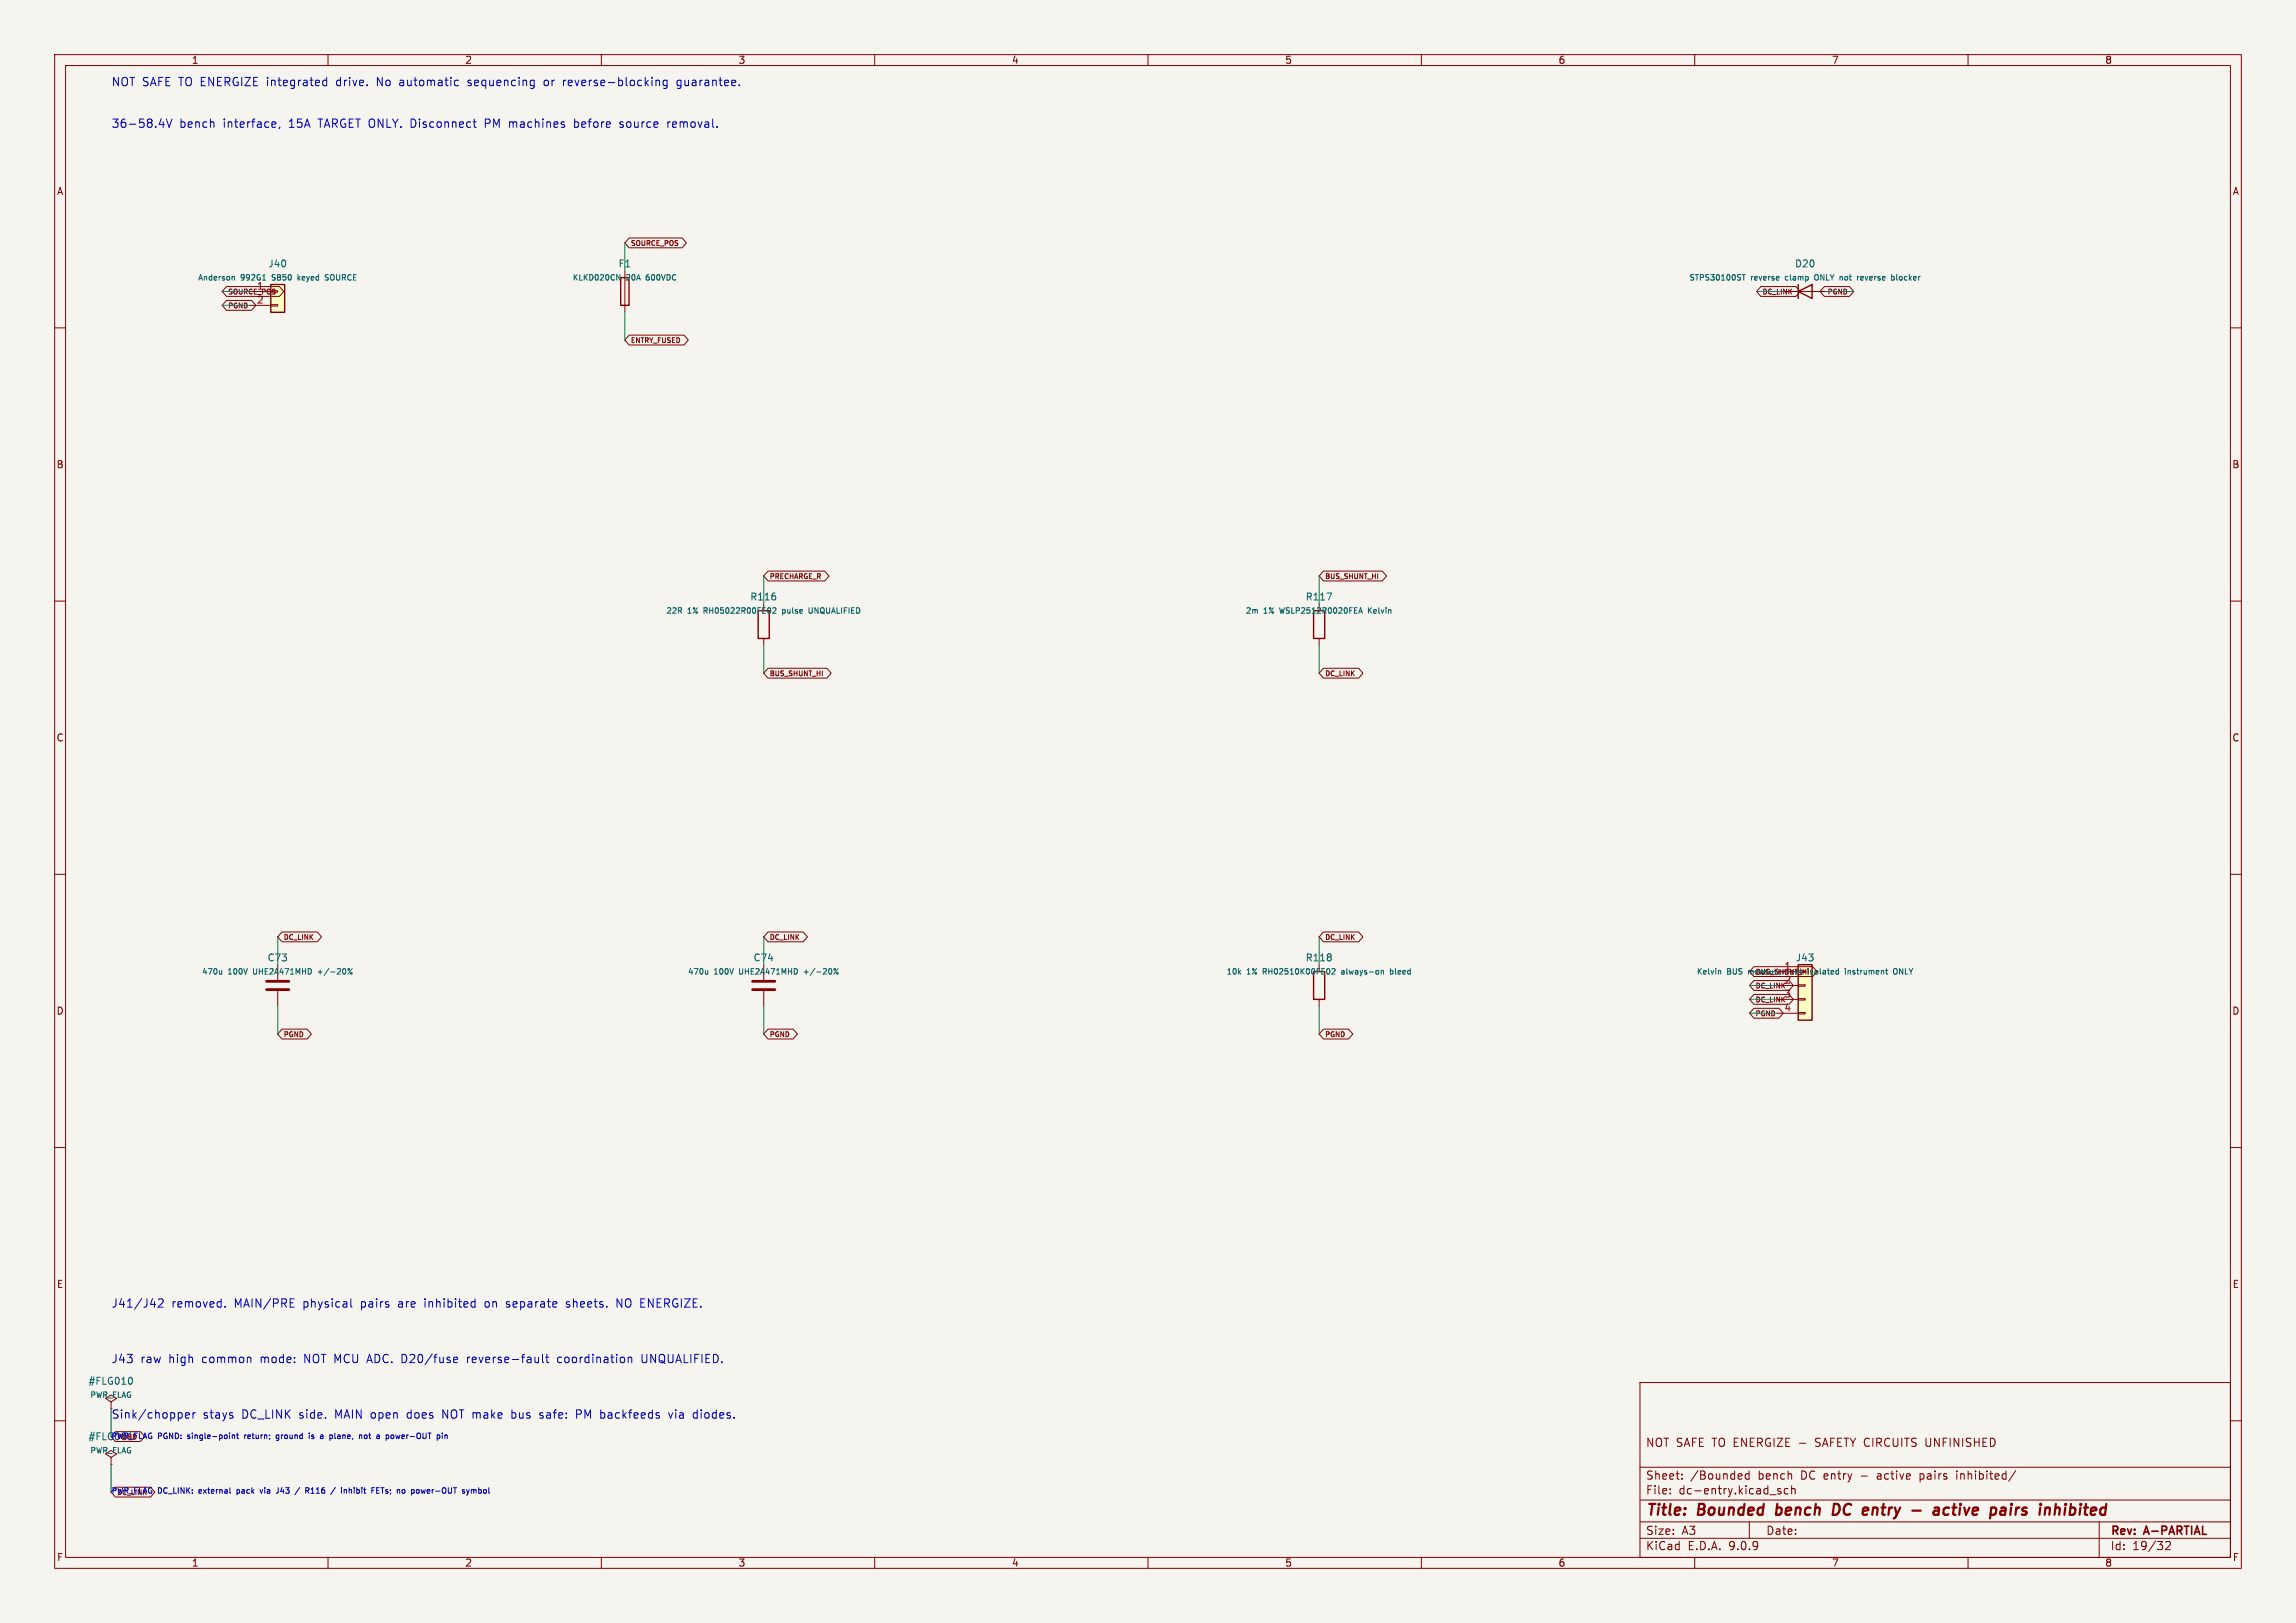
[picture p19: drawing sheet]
<svg xmlns="http://www.w3.org/2000/svg" width="420mm" height="297mm" viewBox="0 0 420 297" stroke-linecap="round" stroke-linejoin="round" font-family="sans-serif">
<defs><g id="words">
<g font-size="2.8" fill="#840000">
<text x="301" y="277.9">Title:</text>
<text x="310.6" y="277.9">Bounded</text>
<text x="325.7" y="277.9">bench</text>
<text x="336.9" y="277.9">DC</text>
<text x="343.2" y="277.9">entry</text>
<text x="353" y="277.9">-</text>
<text x="357.8" y="277.9">active</text>
<text x="369" y="277.9">pairs</text>
<text x="378.7" y="277.9">inhibited</text>
</g>
<g font-size="2.1" fill="#0000c2">
<text x="20.3" y="16">NOT SAFE TO ENERGIZE integrated</text>
<text x="61.9" y="16">drive.</text>
<text x="69.5" y="16">No</text>
<text x="73.8" y="16">automatic</text>
<text x="86.4" y="16">sequencing</text>
<text x="100.5" y="16">or</text>
<text x="104.1" y="16">reverse-blocking</text>
<text x="125.1" y="16">guarantee.</text>
<text x="20.3" y="23.6">36-58.4V</text>
<text x="32.8" y="23.6">bench</text>
<text x="40.9" y="23.6">interface,</text>
<text x="53" y="23.6">15A</text>
<text x="58.5" y="23.6">TARGET ONLY. Disconnect</text>
<text x="89.4" y="23.6">PM machines</text>
<text x="106" y="23.6">before</text>
<text x="114.5" y="23.6">source</text>
<text x="123.4" y="23.6">removal.</text>
<text x="20.3" y="239.5">J41/J42</text>
<text x="31.4" y="239.5">removed.</text>
<text x="42.9" y="239.5">MAIN/PRE</text>
<text x="55.6" y="239.5">physical</text>
<text x="66.3" y="239.5">pairs</text>
<text x="73.3" y="239.5">are</text>
<text x="78.2" y="239.5">inhibited</text>
<text x="89.4" y="239.5">on</text>
<text x="93.5" y="239.5">separate</text>
<text x="104.6" y="239.5">sheets.</text>
<text x="113.9" y="239.5">NO ENERGIZE.</text>
<text x="20.3" y="249.7">J43</text>
<text x="25.7" y="249.7">raw</text>
<text x="30.9" y="249.7">high</text>
<text x="37.1" y="249.7">common</text>
<text x="47.9" y="249.7">mode:</text>
<text x="56.1" y="249.7">NOT MCU ADC. D20/fuse</text>
<text x="86.4" y="249.7">reverse-fault</text>
<text x="103.1" y="249.7">coordination</text>
<text x="118.7" y="249.7">UNQUALIFIED.</text>
<text x="20.3" y="259.8">Sink/chopper</text>
<text x="37.1" y="259.8">stays</text>
<text x="44.3" y="259.8">DC_LINK</text>
<text x="54.9" y="259.8">side.</text>
<text x="61.6" y="259.8">MAIN open</text>
<text x="75" y="259.8">does</text>
<text x="81.6" y="259.8">NOT make</text>
<text x="94.6" y="259.8">bus</text>
<text x="99.9" y="259.8">safe:</text>
<text x="106.7" y="259.8">PM backfeeds</text>
<text x="124" y="259.8">via</text>
<text x="128.6" y="259.8">diodes.</text>
</g>
<g font-size="2.1" fill="#840000">
<text x="301" y="265">NOT SAFE TO ENERGIZE -</text>
<text x="332.5" y="265">SAFETY CIRCUITS</text>
<text x="352.9" y="265">UNFINISHED</text>
<text x="301" y="273.7">File:</text>
<text x="301" y="271">Sheet:</text>
<text x="307.1" y="273.7">dc-entry.kicad_sch</text>
<text x="309.2" y="271">/Bounded</text>
<text x="321.7" y="271">bench</text>
<text x="329.6" y="271">DC entry</text>
<text x="340.8" y="271">-</text>
<text x="343.9" y="271">active</text>
<text x="351.9" y="271">pairs</text>
<text x="358.7" y="271">inhibited/</text>
<text x="301" y="281.1">Size:</text>
<text x="307.6" y="281.1">A3</text>
<text x="323" y="281.1">Date:</text>
<text x="386" y="281.3">Rev:</text>
<text x="392.4" y="281.3">A-PARTIAL</text>
<text x="301" y="283.9">KiCad</text>
<text x="308.7" y="283.9">E.D.A.</text>
<text x="316.3" y="283.9">9.0.9</text>
<text x="386" y="283.9">Id:</text>
<text x="390.1" y="283.9">19/32</text>
</g>
<g font-size="1.8" fill="#840000">
<text x="35" y="11.9">1</text>
<text x="85" y="11.9">2</text>
<text x="135" y="11.9">3</text>
<text x="185" y="11.9">4</text>
<text x="235" y="11.9">5</text>
<text x="285" y="11.9">6</text>
<text x="335" y="11.9">7</text>
<text x="385" y="11.9">8</text>
<text x="10.3" y="35.9">A</text>
<text x="408.3" y="35.9">A</text>
<text x="46.9" y="53.1">1</text>
<text x="46.9" y="55.6">2</text>
<text x="10.3" y="85.9">B</text>
<text x="408.2" y="85.9">B</text>
<text x="10.3" y="135.9">C</text>
<text x="408.2" y="135.9">C</text>
<text x="326.3" y="177.5">1</text>
<text x="10.3" y="185.9">D</text>
<text x="326.3" y="180.1">2</text>
<text x="326.3" y="182.6">3</text>
<text x="408.2" y="185.9">D</text>
<text x="10.3" y="235.9">E</text>
<text x="408.3" y="235.9">E</text>
<text x="10.3" y="285.9">F</text>
<text x="35" y="286.9">1</text>
<text x="85" y="286.9">2</text>
<text x="135" y="286.9">3</text>
<text x="185" y="286.9">4</text>
<text x="235" y="286.9">5</text>
<text x="285" y="286.9">6</text>
<text x="335" y="286.9">7</text>
<text x="385" y="286.9">8</text>
<text x="408.3" y="285.9">F</text>
</g>
<g font-size="1.8" fill="#006464">
<text x="49" y="49.1">J40</text>
<text x="113" y="49.1">F1</text>
<text x="328.3" y="49.1">D20</text>
<text x="137.1" y="110.1">R116</text>
<text x="238.7" y="110.1">R117</text>
<text x="48.9" y="176.1">C73</text>
<text x="137.8" y="176.1">C74</text>
<text x="238.7" y="176.1">R118</text>
<text x="328.4" y="176.1">J43</text>
<text x="16.1" y="253.6">#FLG010</text>
</g>
<text font-size="1.8" fill="#a90000" x="326.3" y="185.2">4</text>
<text font-size="1.8" fill="#0000c2" x="16.1" y="263.8">#FLG001</text>
<g font-size="1.4" fill="#006464">
<text x="36.1" y="51.5">Anderson</text>
<text x="44" y="51.5">992G1</text>
<text x="49.9" y="51.5">SB50</text>
<text x="54.9" y="51.5">keyed</text>
<text x="60.2" y="51.5">SOURCE</text>
<text x="104.7" y="51.5">KLKD020CN</text>
<text x="114.5" y="51.5">20A</text>
<text x="118.4" y="51.5">600VDC</text>
<text x="308.9" y="51.5">STPS30100ST</text>
<text x="320.3" y="51.5">reverse</text>
<text x="326.8" y="51.5">clamp</text>
<text x="332.4" y="51.5">ONLY</text>
<text x="337.2" y="51.5">not</text>
<text x="340.7" y="51.5">reverse</text>
<text x="347.2" y="51.5">blocker</text>
<text x="121.8" y="112.5">22R</text>
<text x="125.8" y="112.5">1%</text>
<text x="128.9" y="112.5">RH05022R00FE02</text>
<text x="143.6" y="112.5">pulse</text>
<text x="148.6" y="112.5">UNQUALIFIED</text>
<text x="227.8" y="112.5">2m</text>
<text x="231.1" y="112.5">1%</text>
<text x="234.3" y="112.5">WSLP2512R0020FEA</text>
<text x="250.7" y="112.5">Kelvin</text>
<text x="36.9" y="178.5">470u</text>
<text x="41.7" y="178.5">100V</text>
<text x="46.5" y="178.5">UHE2A471MHD</text>
<text x="58.6" y="178.5">+/-20%</text>
<text x="125.8" y="178.5">470u</text>
<text x="130.6" y="178.5">100V</text>
<text x="135.4" y="178.5">UHE2A471MHD</text>
<text x="147.5" y="178.5">+/-20%</text>
<text x="224.3" y="178.5">10k</text>
<text x="228" y="178.5">1%</text>
<text x="231.2" y="178.5">RH02510K00FE02</text>
<text x="245.8" y="178.5">always-on</text>
<text x="255" y="178.5">bleed</text>
<text x="310.3" y="178.5">Kelvin</text>
<text x="315.9" y="178.5">BUS</text>
<text x="338.2" y="178.5">instrument</text>
<text x="347.3" y="178.5">ONLY</text>
<text x="16.4" y="256">PWR_FLAG</text>
<text x="16.4" y="266.2">PWR_FLAG</text>
</g>
<text font-size="1.4" fill="#840000" x="320" y="178.5">measurement</text>
<g font-size="1.4" fill="#0000c2">
<text x="20.3" y="263.5">PWR_FLAG PGND:</text>
<text x="34.5" y="263.5">single-point</text>
<text x="45.2" y="263.5">return;</text>
<text x="51.2" y="263.5">ground</text>
<text x="57.5" y="263.5">is</text>
<text x="59.8" y="263.5">a</text>
<text x="61.8" y="263.5">plane,</text>
<text x="67.4" y="263.5">not</text>
<text x="70.9" y="263.5">a</text>
<text x="72.8" y="263.5">power-OUT</text>
<text x="20.3" y="273.5">PWR_FLAG DC_LINK:</text>
<text x="36.6" y="273.5">external</text>
<text x="43.8" y="273.5">pack</text>
<text x="48.3" y="273.5">via</text>
<text x="51.5" y="273.5">J43</text>
<text x="55.3" y="273.5">/</text>
<text x="57.4" y="273.5">R116</text>
<text x="62.3" y="273.5">/</text>
<text x="64.4" y="273.5">inhibit</text>
<text x="70.2" y="273.5">FETs;</text>
<text x="75.1" y="273.5">no</text>
<text x="78" y="273.5">power-OUT</text>
<text x="87.6" y="273.5">symbol</text>
</g>
<g font-size="1.3" fill="#840000">
<text x="115.3" y="45.2">SOURCE_POS</text>
<text x="41.7" y="56.6">PGND</text>
<text x="41.7" y="54.1">SOURCE_POS</text>
<text x="322.3" y="54.1">DC_LINK</text>
<text x="334.2" y="54.1">PGND</text>
<text x="115.3" y="63">ENTRY_FUSED</text>
<text x="140.7" y="106.2">PRECHARGE_R</text>
<text x="242.3" y="106.2">BUS_SHUNT_HI</text>
<text x="140.7" y="123.9">BUS_SHUNT_HI</text>
<text x="242.3" y="123.9">DC_LINK</text>
<text x="51.8" y="172.2">DC_LINK</text>
<text x="140.7" y="172.2">DC_LINK</text>
<text x="242.3" y="172.2">DC_LINK</text>
<text x="321.1" y="178.5">BUS_SHUNT_HI isolated</text>
<text x="321.1" y="181.1">DC_LINK</text>
<text x="321.1" y="183.6">DC_LINK</text>
<text x="51.8" y="190">PGND</text>
<text x="140.7" y="190">PGND</text>
<text x="242.3" y="190">PGND</text>
<text x="321.1" y="186.2">PGND</text>
</g>
<g font-size="1.3" fill="#0000c2">
<text x="21.3" y="263.6">PGND</text>
<text x="21.3" y="273.8">DC_LINK</text>
</g>
</g></defs>
<path d="M0 0h420v297h-420z" fill="#f5f4ef" stroke="#f5f4ef" stroke-width=".18"/>
<g fill="none" stroke="#840000" stroke-width=".18">
<path d="M10 10h400v277h-400zM12 12h396v273h-396zM60 10v2M110 10v2M160 10v2M210 10v2M260 10v2M310 10v2M360 10v2M114.3 49.5v7.7M326.4 53.3h7.6M10 60h2"/>
<path d="M408 60h2M10 110h2M139.7 110.5v1.3M139.7 116.8v1.3M241.3 110.5v1.3M241.3 116.8v1.3M408 110h2M10 160h2M408 160h2M50.8 176.5v2.8M139.7 176.5v2.8M241.3 176.5v1.3"/>
<path d="M50.8 181.4v2.8M139.7 181.4v2.8M241.3 182.9v1.3M10 210h2M408 210h2M20.3 256.5l1-.6-1-.6-1 .6 1 .6v1.3M300 253h108v32h-108zM10 260h2M20.3 266.7l1-.6-1-.7-1 .7 1 .6v1.3M20.3 268h.1M300 278.5h108M300 274.5h108"/>
<path d="M300 268.5h108M305.5 273.2v.2M305.5 272.5v.1M307.7 270.5v.2M307.7 269.8v.1M319.9 269.2v1.5M319.9 269.8l-.4-.1-.3 .3v.4l.2 .2h.5M320 278.5v3M325.7 272.5l-.3-.1-.2 .2v.2l.5 .2v.3h-.5M327.1 272.5l-.4-.1-.3 .3v.4l.1 .2h.6M327.7 272.5l.2-.1 .4 .1 .1 .9M327.7 271.9v1.5"/>
<path d="M351.2 269.7v1.5M351.2 270.6l.2 .1M351.4 269.7l-.2 .1M352.3 263.2v1.2l.1 .2M357.9 269.2v.1M357.9 269.7v1M368.7 269.1l-1.3 1.9M384 278.5v6.5M408 260h2M60 285v2M110 285v2M160 285v2"/>
<path d="M210 285v2M260 285v2M300 281.5h108M310 285v2M360 285v2M396.2 282.2l.5-.1 .2 .1 .1 .3-.9 1.1h.9"/>
</g>
<g fill="none" stroke="#840000" stroke-width=".4">
<path d="M324.9 277.1l.1 .1M325.1 275.2l-.2 2M336.2 275.3l-.7-.1-.3 2h.5l.5-.3M349.8 276.4h1.5M353.9 276l.2-.1 .5 .1M356.5 276a.66 .66 0 0 0-1 .3v.5l.1 .3 .2 .1 .6-.1M366.6 275.9l.3 .3-.1 1M366.8 277.1l-.2 .1M366.9 276.3l-.2 .1M367.9 275.9l-.2 1.3M368 275.2l-.1 .2M368 275.2l-.1 .1v.1"/>
<path d="M368 275.2v.1l-.1 .1M376.5 275.9l.3 .3-.1 1M377.8 275.9l-.2 1.3M377.9 275.2l-.1 .2M377.9 275.2l-.1 .1v.1M377.9 275.2l.1 .1-.2 .1"/>
</g>
<path d="M48.8 179.6h4M137.7 179.6h4M48.8 181.1h4M137.7 181.1h4" fill="none" stroke="#840000" stroke-width=".51"/>
<g fill="none" stroke="#006464" stroke-width=".18">
<path d="M112.8 50.2l.6 1.1v-1.1M318.7 50.2h.6M319 50.2v1.1M332 50.4v.7M336.9 50.6h-.3M339.8 50.6v.7M340.1 50.6l-.3 .2M346 50.6h.3l.2 .2-.1 .4h-.4M346 50.2v1.1M141.4 111.3l.4-.1 .1 .3-.6 .7h.6M148 111.2v.8l.4 .2M242.7 108.5h.9l-.6 1.3"/>
<path d="M248.5 112.2l.4-1 .3 1M248.6 111.9h.5M250.3 111.2v1M250.9 111.2l-.6 .6M40.6 177.6v.7M40.6 178.2l-.3 .1M64.4 177.2l-.8 1.1M129.5 178.2l-.3 .1M129.5 177.6v.7M153.3 177.2l-.8 1.1M243.6 177.3l.4-.1 .2 .3-.6 .8h.6M252.6 177.6v.7"/>
<path d="M252.6 177.7l.4-.1 .1 .7M254.3 178.2l.3 .1M254.3 177.2v1.1M254.6 177.6h-.3M23.9 252a.79 .79 0 0 1 0 1.3"/>
<circle cx="63.8" cy="177.4" r=".14"/>
<circle cx="64.3" cy="178.1" r=".14"/>
<circle cx="152.7" cy="177.4" r=".14"/>
<circle cx="153.2" cy="178.1" r=".14"/>
</g>
<path d="M113.5 50.8h1.6v5.1h-1.6zM328.9 53.3l2.6-1.2v2.5zM328.9 52.1v2.5M138.7 111.8h2v5h-2zM240.3 111.8h2v5h-2zM240.3 177.8h2v5.1h-2z" fill="none" stroke="#840000" stroke-width=".25"/>
<path d="M328.9 176.5h2.6v10.2h-2.6z" fill="#ffffc2"/>
<path d="M328.9 176.5h2.6v10.2h-2.6z" fill="none" stroke="#840000" stroke-width=".25"/>
<path d="M325.1 177.8h3.8M325.1 180.3h3.8M325.1 182.9h3.8M325.1 185.4h3.8M328.9 180.2h1.3v.3h-1.3zM328.9 182.8h1.3v.2h-1.3zM328.9 185.3h1.3v.2h-1.3z" fill="none" stroke="#840000" stroke-width=".18"/>
<path d="M314.5 177.6l.3 .1v.6M337.6 177.2v.1M337.6 177.6v.7M344.9 177.6h.4M345.2 178.3h.1M346.9 177.3l-.1-.1a.34 .34 0 0 0-.4 .4v.3a.34 .34 0 0 0 .1 .3 .34 .34 0 0 0 .4 0" fill="none" stroke="#006464" stroke-width=".18"/>
<path d="M49.5 52.1h2.6v5.1h-2.6z" fill="#ffffc2"/>
<path d="M49.5 52.1h2.6v5.1h-2.6z" fill="none" stroke="#840000" stroke-width=".25"/>
<g fill="none" stroke="#840000" stroke-width=".18">
<path d="M41.4 55h4.6l.8 .9-.8 .9h-4.6l-.8-.9zM41.4 52.4h9.7l.8 .9-.8 .9h-9.7l-.8-.9zM45.7 53.3h3.8M45.7 55.9h3.8M49.5 53.2h1.3v.3h-1.3zM49.5 55.8h1.3v.2h-1.3zM115.1 43.5h9.7l.8 1-.8 .9h-9.7l-.8-.9zM322.1 52.4h6.4l.8 .9-.8 .9h-6.4l-.8-.9zM333.7 52.4h4.6l.8 .9-.8 .9h-4.6l-.8-.9zM115.1 61.3h10l.8 .9-.8 .9h-10l-.8-.9zM140.5 104.5h10.4l.7 .9-.7 .9h-10.4l-.8-.9zM242.1 104.5h10.7l.8 .9-.8 .9h-10.7l-.8-.9z"/>
<path d="M140.5 122.3h10.7l.8 .9-.8 .9h-10.7l-.8-.9zM242.1 122.3h6.4l.8 .9-.8 .9h-6.4l-.8-.9zM51.6 170.5h6.4l.8 1-.8 .9h-6.4l-.8-.9zM140.5 170.5h6.4l.8 1-.8 .9h-6.4l-.8-.9zM242.1 170.5h6.4l.8 1-.8 .9h-6.4l-.8-.9zM320.8 179.4h6.5l.7 .9-.7 .9h-6.5l-.8-.9zM320.8 176.9h10.8l.8 .9-.8 .9h-10.8l-.8-.9zM51.6 188.3h4.6l.8 .9-.8 .9h-4.6l-.8-.9zM140.5 188.3h4.6l.8 .9-.8 .9h-4.6l-.8-.9zM242.1 188.3h4.6l.8 .9-.8 .9h-4.6l-.8-.9zM320.8 184.5h4.6l.8 .9-.8 .9h-4.6l-.8-.9zM320.8 182h6.5l.7 .9-.7 .9h-6.5l-.8-.9z"/>
<path d="M21.1 262h4.6l.8 .9-.8 .9h-4.6l-.8-.9zM21.1 272.1h6.4l.8 .9-.8 1h-6.4l-.8-1z"/>
</g>
<path d="M42.5 50.6h.3l.1 .7M48 51.3h.6M59.5 51.2l.4 .1M59.9 50.2h-.2l-.2 .2 .1 .3 .3 .1" fill="none" stroke="#006464" stroke-width=".18"/>
<g fill="none" stroke="#009600" stroke-width=".18">
<path d="M40.6 53.3h5.1M40.6 55.9h5.1M114.3 44.5v5M114.3 57.2v5M321.3 53.3h5.1M334 53.3h5.1M139.7 105.4v5.1M139.7 118.1v5.1M241.3 105.4v5.1M241.3 118.1v5.1M50.8 171.5v5M139.7 171.5v5"/>
<path d="M241.3 171.5v5M320 177.8h5.1M50.8 184.2v5M139.7 184.2v5M241.3 184.2v5M320 180.3h5.1M320 185.4h5.1M320 182.9h5.1M20.3 257.8v5.1M20.3 268v5"/>
</g>
<g fill="none" stroke="#0000c2" stroke-width=".18">
<path d="M59.1 15.5l.2 .2 .5-.1M59.8 14.2v1.5M59.8 14.7h-.5l-.2 .1M73.2 15.2v.4M83.4 14.7h.4M83.8 15.6l-.4 .1M85.6 15.6l.4 .1M85.8 14.7l-.2 .2 .2 .3M100 14.7h-.3l-.2 .3 .1 .5 .4 .2M103.5 14.7h-.3l-.1 .3M120.2 14.7h.2l.2 .2v.8M122 14.7h-.4l-.3 .3v.4l.1 .2h.6"/>
<path d="M122 14.7v1.2l-.3 .3-.3-.1M124.5 16l-.2 .2-.4-.1M124.6 14.7h-.5l-.3 .3v.4l.2 .2h.6M29.1 22.8h1M29.9 22.3v1M30.4 21.8l.5 1.5 .6-1.5M50 22.3l.4 .1 .1 .3-.8 .1M50.4 23.2l-.4 .1M51.2 23.2l-.2 .3M86.5 22.3h.6M86.8 23.2l.3 .1M88.8 22.6h.6"/>
<path d="M89.4 21.8h-.6v1.5M105.1 23.2l.4 .1M105.1 21.8v1.5M105.5 22.3l-.4 .1M113.4 23.2h.6M114 22.4l-.4-.1-.2 .2 .1 .2 .5 .2M122.2 22.3v1M122.6 22.3l-.3 .1-.1 .2M27.5 238.7h1M29 237.8l.6-.1 .2 .1 .1 .3-1 1.1h1M41.2 239.1v.1M53.1 237.7h.7"/>
<path d="M53.1 239.2h.7M64.2 237.7v1.3l.2 .2M86.5 238.2l.4 .1M86.9 239.1l-.4 .1M86.9 237.7v1.5M88.8 238.3v.8M92.6 239.1l.5 .1M92.8 238.2l-.2 .2 .2 .3M103.6 239.1l.4 .1M104 238.2h-.2l-.2 .2 .1 .2 .3 .1M112.9 239.2v-1.5l.8 1.5M33.9 259l.7-.1v-.3l-.5-.1-.2 .2 .1 .8h.6"/>
<path d="M35.3 258.5v1M35.7 258.5l-.3 .1-.1 .2M45.8 248.4l.1 1M81 259.5v-1.5l.9 1.5M83.2 248.4h.4l.1 .3-.7 .2M83.6 249.3l-.4 .1M85.5 248.4v1M86 248.4h-.3l-.2 .2M93.6 259.5h.5M93.6 258v1.5M94.1 258.5l-.5 .1M98.7 259.5h.6"/>
<path d="M99.2 247.8v1.3l.3 .3M99.3 258.6l-.4-.1-.2 .2 .1 .2 .5 .2M99.8 248.4h.6M100 247.8v1.3l.4 .3M102.6 248.4h-.3l-.3 .2 .1 .6 .5 .2M106.2 258.1l-.7-.1v1.5M106.2 258.7l-.7 .1M115.1 248.4h.2l.3 .2v.8M117.4 247.8v1.3l.3 .3 .5-.1M122.3 258.5l.4 1 .3-1M127.1 258.5l.4 .1M127.5 259.5h-.4"/>
<path d="M127.5 258v1.5M42 272.2v.9l.2 .2M42.5 262.6v.7M42.5 262.7l.4-.1v.7M43.3 262.6h.3M43.4 272.6v1M43.4 273.2v.1M43.4 262.2v.9l.2 .2M43.4 272.6h.1M44.8 262.6v.7M44.8 262.7v.1M47.6 272.6l.2 .7 .2-.7"/>
<path d="M50.6 263.6h.2M50.9 262.6l-.4 .2 .1 .4 .3 .1M50.9 272.2v.9l-.4 .2M54.8 272.2l-.9 1.3M55.9 272.2h.4l.2 .2-.1 .3-.5 .1M56.2 272.8l.3 .5M56.6 262.2v.1M56.6 262.6v.7M56.9 273.3h.6M57 263.2l.1 .1M57.1 272.4l-.2 .1M57.1 262.6l-.1 .1 .1 .2"/>
<path d="M58.9 262.6l.2 .1v.6M59.1 263.2l-.4 .1M59.1 262.8l-.4 .1M61.3 262.2v.9l.1 .2M61.4 272.2l-.9 1.3M63.1 272.6l.3 .1v.6M63.9 272.2v1.1M64 272.6l-.1 .1M65.9 262.6l.3 .1v.6M67.1 262.6h-.3l-.2 .2 .1 .4h.4M68.9 272.7h.3M69.4 272.2h-.5v1.1h.5"/>
<path d="M69.7 272.2h.6M72.4 262.6l.2 .7M77 272.6l.2 .7 .2-.5 .2 .5M80.9 262.2v.1M80.9 262.6v.7M81.4 262.7l.4-.1v.7M81.4 262.6v.7M85.8 272.6l-.2 .7M86.2 272.7l.3-.1 .2 .1M86.2 272.6v.7M86.7 272.7l.1-.1h.2l.1 .7M86.7 272.7v.6"/>
</g>
<use href="#words"/>
</svg>
